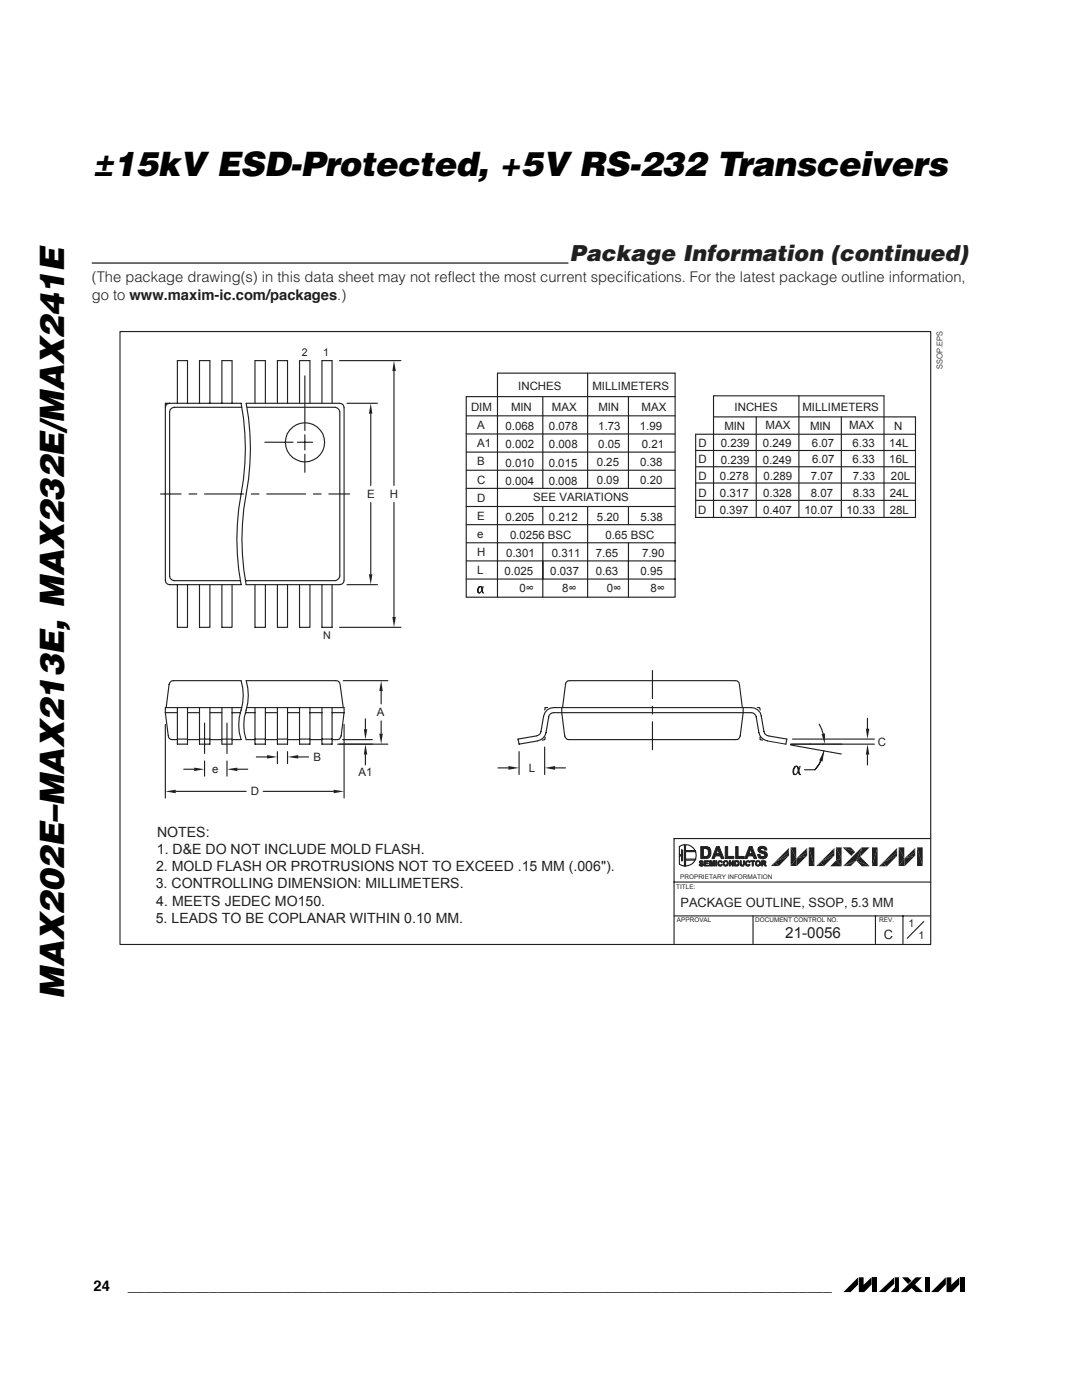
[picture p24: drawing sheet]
<svg xmlns="http://www.w3.org/2000/svg" width="216mm" height="279mm" viewBox="0 0 216 279" stroke-linecap="round" stroke-linejoin="round" font-family="sans-serif">
<defs><g id="words">
<g font-size="6.7">
<text x="18.4" y="35">±15kV ESD-Protected, +5V RS-232 Transceivers</text>
<text x="12.8" y="199.4" transform="rotate(-90 12.8 199.4)">MAX202E–MAX213E, MAX232E/MAX241E</text>
</g>
<text font-size="4.4" fill="#231f20" x="113.7" y="52.1">Package Information (continued)</text>
<text font-size="3" fill="#231f20" x="156.7" y="187.3">21-0056</text>
<g font-size="2.9" fill="#231f20">
<text x="18.3" y="56.3">(The package drawing(s) in this data sheet may not reflect the most current specifications. For the latest package outline information,</text>
<text x="18.3" y="59.9">go to www.maxim-ic.com/packages.)</text>
</g>
<g font-size="2.9">
<text x="18.7" y="257.7">24</text>
<text x="25.5" y="257.7">______________________________________________________________________________________</text>
</g>
<g font-size="2.8" fill="#231f20">
<text x="31.3" y="167">NOTES:</text>
<text x="31.1" y="173.8">2. MOLD FLASH OR PROTRUSIONS NOT TO EXCEED .15 MM (.006&quot;).</text>
<text x="31.3" y="170.4">1. D&amp;E DO NOT INCLUDE MOLD FLASH.</text>
<text x="31.1" y="177.3">3. CONTROLLING DIMENSION: MILLIMETERS.</text>
<text x="31.1" y="184.2">5. LEADS TO BE COPLANAR WITHIN 0.10 MM.</text>
<text x="31.2" y="180.8">4. MEETS JEDEC MO150.</text>
</g>
<g font-size="2.6" fill="#231f20">
<text x="135.8" y="181">PACKAGE OUTLINE, SSOP, 5.3 MM</text>
<text x="176.4" y="187.3">C</text>
</g>
<g font-size="2.3" fill="#231f20">
<text x="103.4" y="77.9">INCHES</text>
<text x="118.2" y="77.9">MILLIMETERS</text>
<text x="94" y="82">DIM</text>
<text x="102" y="82">MIN</text>
<text x="110.1" y="82">MAX</text>
<text x="119.4" y="82">MIN</text>
<text x="128" y="82">MAX</text>
<text x="146.6" y="82">INCHES</text>
<text x="160.1" y="82">MILLIMETERS</text>
<text x="95.2" y="89.3">A1</text>
<text x="95.2" y="85.6">A</text>
<text x="100.9" y="89.5">0.002</text>
<text x="100.9" y="85.8">0.068</text>
<text x="109.5" y="89.5">0.008</text>
<text x="109.5" y="85.9">0.078</text>
<text x="119.4" y="85.9">1.73</text>
<text x="119.4" y="89.5">0.05</text>
<text x="127.7" y="85.9">1.99</text>
<text x="128.1" y="89.5">0.21</text>
<text x="139.3" y="89.2">D</text>
<text x="143.8" y="89.3">0.239</text>
<text x="144.6" y="85.8">MIN</text>
<text x="152.2" y="89.3">0.249</text>
<text x="152.8" y="85.7">MAX</text>
<text x="161.6" y="85.8">MIN</text>
<text x="162" y="89.2">6.07</text>
<text x="169.5" y="85.7">MAX</text>
<text x="170.1" y="89.2">6.33</text>
<text x="177.5" y="89.2">14L</text>
<text x="178.4" y="85.8">N</text>
<text x="95.2" y="92.9">B</text>
<text x="100.9" y="93.1">0.010</text>
<text x="109.5" y="93.1">0.015</text>
<text x="119.1" y="93">0.25</text>
<text x="127.7" y="93">0.38</text>
<text x="139.3" y="92.5">D</text>
<text x="139.3" y="95.7">D</text>
<text x="143.7" y="95.8">0.278</text>
<text x="143.8" y="92.5">0.239</text>
<text x="152.2" y="92.5">0.249</text>
<text x="152.3" y="95.8">0.289</text>
<text x="161.8" y="95.8">7.07</text>
<text x="162.1" y="92.5">6.07</text>
<text x="170.1" y="92.5">6.33</text>
<text x="170.2" y="95.8">7.33</text>
<text x="177.5" y="92.4">16L</text>
<text x="177.8" y="95.8">20L</text>
<text x="73.2" y="99.3">E</text>
<text x="77.8" y="99.3">H</text>
<text x="95.2" y="96.5">C</text>
<text x="95.2" y="100.1">D</text>
<text x="100.9" y="96.7">0.004</text>
<text x="106.4" y="100.1">SEE VARIATIONS</text>
<text x="109.5" y="96.7">0.008</text>
<text x="119.1" y="96.7">0.09</text>
<text x="127.7" y="96.7">0.20</text>
<text x="139.3" y="99.1">D</text>
<text x="143.7" y="99.2">0.317</text>
<text x="152.3" y="99.2">0.328</text>
<text x="161.8" y="99.2">8.07</text>
<text x="170.2" y="99.2">8.33</text>
<text x="177.6" y="99.2">24L</text>
<text x="95.2" y="103.7">E</text>
<text x="95.2" y="107.4">e</text>
<text x="100.9" y="104">0.205</text>
<text x="101.8" y="107.6">0.0256 BSC</text>
<text x="109.5" y="104">0.212</text>
<text x="119.1" y="104">5.20</text>
<text x="120.8" y="107.6">0.65 BSC</text>
<text x="127.8" y="104">5.38</text>
<text x="139.3" y="102.6">D</text>
<text x="143.6" y="102.6">0.397</text>
<text x="152.3" y="102.6">0.407</text>
<text x="160.5" y="102.6">10.07</text>
<text x="168.9" y="102.6">10.33</text>
<text x="177.6" y="102.6">28L</text>
<text x="95.2" y="111">H</text>
<text x="101" y="111.2">0.301</text>
<text x="110.1" y="111.2">0.311</text>
<text x="118.9" y="111.2">7.65</text>
<text x="128.1" y="111.2">7.90</text>
<text x="95.2" y="114.6">L</text>
<text x="100.6" y="114.8">0.025</text>
<text x="103.6" y="118.2">0∞</text>
<text x="109.8" y="114.8">0.037</text>
<text x="112.2" y="118.2">8∞</text>
<text x="118.9" y="114.8">0.63</text>
<text x="121.1" y="118.2">0∞</text>
<text x="127.8" y="114.8">0.95</text>
<text x="129.8" y="118.2">8∞</text>
<text x="75.2" y="142.9">A</text>
<text x="175.2" y="148.8">C</text>
<text x="42.4" y="154.3">e</text>
<text x="62.5" y="151.8">B</text>
<text x="71.5" y="155">A1</text>
<text x="105.5" y="154">L</text>
<text x="50.1" y="158.7">D</text>
</g>
<g font-size="2.1" fill="#231f20">
<text x="60.2" y="71">2</text>
<text x="64.5" y="71">1</text>
<text x="64.5" y="127.4">N</text>
<text x="181.3" y="184.9">1</text>
<text x="183.3" y="187.4">1</text>
</g>
<text font-size="1.6" x="188.1" y="73.6" transform="rotate(-90 188.1 73.6)">SSOP.EPS</text>
<g font-size="1.3" fill="#231f20">
<text x="134.9" y="177.4">TITLE:</text>
<text x="135.7" y="175.3">PROPRIETARY INFORMATION</text>
<text x="135.1" y="184">APPROVAL</text>
<text x="150.7" y="184">DOCUMENT CONTROL NO.</text>
<text x="175.4" y="184">REV.</text>
</g>
</g></defs>
<path d="M171.2 254.9v1.5l-1.5 1.5h-1.4zM171.4 254.9h.9v1.5l1.6-1.5v1.5l-1.5 1.5h-1zM174.1 254.9h.9v3h-.9zM175.4 257.9l3-3v1.3l-1.7 1.7zM178.6 254.9h.8v3h-1.6l.8-1zM180 254.9h1.2l.7 .7-.7 .7zM179.7 257.9l3-3h1.2l-1.3 1.5 1.6 1.5h-1.5l-.8-.8-.9 .8zM184.5 254.9h1v3h-1zM188.7 254.9v1.4l-1.5 1.6h-1.4zM188.9 254.9h.9v1.5l1.6-1.5v1.4l-1.5 1.6h-1zM191.6 254.9h.9v3h-.9z" fill="#000"/>
<path d="M18.1 56.9h175.4v194.4h-175.4z" fill="#fff"/>
<path d="M134.5 176h51.2M185.7 167.4h-51.2v20.9M134.5 182.8h51.2M150.3 182.8v5.5M174.7 182.8v5.5M180.2 182.8v5.5M184.3 183.9l-3.3 3.4" fill="none" stroke="#231f20" stroke-width=".23"/>
<path d="M165.7 172.8h2.2" fill="none" stroke="#231f20" stroke-width=".2"/>
<g fill="#231f20">
<path d="M171.9 172.8h1.6z"/>
<path d="M176.2 172.1l.8 .8z"/>
<path d="M176.2 172.1l.7 .8h-1.1z"/>
<path d="M175.4 172.9l.8-.8-.4 .8z"/>
<path d="M154.6 172l.8 .8z"/>
<path d="M154.6 172l.7 .8h-1.1z"/>
<path d="M153.8 172.8l.8-.8-.4 .8z"/>
<path d="M163.7 172l.7 .8z"/>
<path d="M163.7 172l.6 .8h-1.1z"/>
<path d="M162.9 172.8l.8-.8-.5 .8z"/>
<path d="M169.7 172.8l1.2-1z"/>
<path d="M168.6 172.8l2.3-1-1.2 1z"/>
<path d="M168.2 172.8l2.7-1-2.3 1z"/>
<path d="M170.9 171.8l2.6 1h-1.6z"/>
<path d="M166.8 171.7l1.1 1.1h-2.2z"/>
<path d="M166.8 171.7l1.1-.4v1.5z"/>
<path d="M158.9 171.3l.1 1.5h-.1z"/>
<path d="M158.9 171.3v1.5h-1.1z"/>
<path d="M180.4 171.3l.1 1.5h-.1z"/>
<path d="M180.4 171.3v1.5h-1.1z"/>
<path d="M170.9 171.8l.8-.8 1.8 1.8z"/>
<path d="M176.2 172.1l2.8-1.3-2 2.1z"/>
<path d="M154.6 172l2.8-1.2-2 2z"/>
<path d="M158.9 171.3l2.2-.5-2.1 2z"/>
<path d="M163.7 172l2.8-1.2-2.1 2z"/>
<path d="M180.4 171.3l2.2-.5-2.1 2z"/>
<path d="M176.2 172.1l2.8-1.9v.6z"/>
<path d="M163.7 172l2.8-1.9v.7z"/>
<path d="M158.9 171.3l2.2-1.2v.7z"/>
<path d="M154.6 172l2.8-1.9v.7z"/>
<path d="M180.4 171.3l2.2-1.2v.7z"/>
<path d="M178.8 169.4l.2 .8-2.8 1.9z"/>
<path d="M158.9 171.3l1.9-1.9 .3 .7z"/>
<path d="M157.2 169.4l.2 .7-2.8 1.9z"/>
<path d="M163.7 172l2.6-2.6 .2 .7z"/>
<path d="M180.4 171.3l2-1.9 .2 .7z"/>
<path d="M179 169.2v1l-.2-.8z"/>
<path d="M157.2 169.4l.2-.2v.9z"/>
<path d="M166.5 169.2v.9l-.2-.7z"/>
<path d="M161.1 169.2v.9l-.3-.7z"/>
<path d="M182.4 169.4l.2-.2v.9z"/>
<path d="M166.8 169.1h1.1v2.2z"/>
<path d="M166.8 169.1l1.1 2.2-1.1 .4z"/>
<path d="M168.1 169.1l2.5 .9-.8 .8z"/>
<path d="M161.4 169.1h1.1v3.7z"/>
<path d="M161.4 169.1l1.1 3.7h-1.1z"/>
<path d="M157.8 169.1h1.1v2.2z"/>
<path d="M157.8 169.1l1.1 2.2-1.1 1.5z"/>
<path d="M175.1 169.1v3.7h-1.1z"/>
<path d="M174 169.1h1.1l-1.1 3.7z"/>
<path d="M168.1 169.1h1.6l.9 .9z"/>
<path d="M172 169.1h1.5l-1.8 1.9z"/>
<path d="M171.9 169.1l-.2 1.9z"/>
<path d="M171.9 169.1l-.2 1.9-.8 .8z"/>
<path d="M171.9 169.1l-1 2.7-2.7 1z"/>
<path d="M179.3 169.1h1.1v2.2z"/>
<path d="M179.3 169.1l1.1 2.2-1.1 1.5z"/>
<path d="M183 169.1h1.1v3.7z"/>
<path d="M183 169.1l1.1 3.7h-1.1z"/>
</g>
<g fill="none" stroke="#231f20" stroke-width=".23">
<path d="M60.8 75v10.9M108.3 79.2v18.3M117.3 74.5v23M125.4 79.2v18.3M134.7 79.2h-41.7v40h41.7v-44.7h-35.4v44.7M142.4 79h34v24.3M32 98.6h4.1M33 80.5h15.1a48.5 48.5 0 0 1 0 18.1 48.5 48.5 0 0 0 0 18.1h-14.3l-.4-.1-.3-.3-.1-.5zM33.8 80.5l-.4 .1-.3 .3-.1 .4M35.4 80.5v-8.5h2v8.5M37.7 98.6h1.6M39.8 80.5v-8.5h2.1v8.5"/>
<path d="M40.8 98.6h7.8M44.3 80.5v-8.5h2v8.5M48.2 81.3h-13.4l-.5 .1-.3 .4-.2 .4v32.8l.2 .4 .3 .3 .5 .2h13.2M49.1 80.5h18.7l.4 .1 .4 .3 .1 .4v34.5l-.1 .5-.4 .3-.4 .1h-18.7a48.5 48.5 0 0 1 0-18.1 48.5 48.5 0 0 0 0-18.1zM49.3 81.3h17.6l.7 .5 .2 .4v32.8l-.5 .7-.4 .2h-17.9M50.1 98.6h1.6M50.9 80.5v-8.5h2.1v8.5M52.8 88.3h5.7M53.2 98.6h7.8M55.4 80.5v-8.5h2v8.5M59.3 88.3h3.1M59.8 80.5v-8.5h2v8.5"/>
<path d="M60.8 86.8v3M60.8 90.7v3.6M62.5 98.6h1.6M64.2 80.5v-8.5h2.1v8.5M65.6 98.6h4.2M93 83h41.7M93 86.6h41.7M93 90.2h41.7M93 93.8h41.7M93 97.5h41.7M138.8 89.9h43.9M138.8 93.2h43.9"/>
<path d="M138.8 99.9h43.9M138.8 96.4h43.9M142.4 83.2h40.3v20.1h-43.9v-16.6h43.9M167.9 83.2v20.1M35.4 116.7v8.5h2v-8.5M39.8 116.7v8.5h2.1v-8.5M44.3 116.7v8.5h2v-8.5M50.9 116.7v8.5h2.1v-8.5M55.4 116.7v8.5h2v-8.5M59.8 116.7v8.5h2v-8.5M64.2 116.7v8.5h2.1v-8.5M93 108.3h41.7"/>
<path d="M93 111.9h41.7M93 115.6h41.7M93 101.1h41.7M93 104.7h41.7M95.8 117.1a.76 .76 0 0 0-.2 1.2l.5-.3 .3-.9M95.8 117.1l-.4 .4a.63 .63 0 0 0 .2 .8M95.8 117.1h.3l.3 1.2M95.9 117.1l.4 1.1 .2 .1M108.3 101.1v3.6M108.3 108.3v10.9M117.3 101.1v18.1M125.4 101.1v3.6"/>
<path d="M125.4 108.3v10.9M68.5 135.8h8.9M76.1 137.9v2.6M130.2 133.8v5.6M33 142.2l.7 5 .3 .4h1.4M33 142.2h2.4M33.2 141.2l.5-4.6 .5-.7 13.9-.1a11.6 11.6 0 0 1-.4 7.4l-.1 1.5 .1 1.5 .4 1.4h-1.8M35.4 141.2v7.3h2v-7.3M35.4 147.5h2M37.4 142.2h2.4M37.4 147.6h2.4M39.8 141.2v7.3h2.1v-7.3"/>
<path d="M39.8 147.5h2.1M40.8 144.3v6.1M41.9 142.2h2.4M41.9 147.6h2.4M44.3 141.2v7.3h2v-7.3M44.3 147.5h2M45.3 144.3v6.1M46.3 142.2h1.7M48.3 141.2h-15.3v1M49 142.2h1.9M49.3 141.2h19.4v1h-2.4M50.9 141.2v7.3h2.1v-7.3"/>
<path d="M50.9 147.5h2.1M53 142.2h2.4M53 147.6h2.4M55.4 141.2v7.3h2v-7.3M55.4 147.5h2M57.4 142.2h2.4M57.4 147.6h2.4M59.8 141.2v7.3h2v-7.3M59.8 147.5h2M61.8 142.2h2.4M61.8 147.6h2.4M64.2 141.2v7.3h2.1v-7.3"/>
<path d="M64.2 147.5h2.1M67.8 148.5h9.6M68.5 141.2l-.6-4.6-.1-.4-.4-.3-18.3-.1a11.6 11.6 0 0 1-.3 7.4l-.2 1.5 .2 1.5 .3 1.4h1.8M68.7 142.2l-.6 4.7-.2 .3-.3 .4h-1.3M76.1 143.9v2.5M108.8 147.1l-.1 .5-.5 .1M109.3 141.2h-.5l-.1 .5M112.1 141.2v1l.6 4.7 .5 .7h.3h33.8l.4-.7 .6-4.7v-1M112.3 141.2l.5-4.6 .1-.4 .4-.3 .4-.1 33.4 .1 .3 .3 .1 .4 .6 4.6M130.2 141v1.5M130.2 144v5.6M151.1 141.2h.5l.1 .5"/>
<path d="M151.6 147.1l.1 .5 .5 .1M153.1 147.9a2.15 2.15 0 0 1-1.7-1.7l-.5-3.1a1.02 1.02 0 0 0-1-.9h-39.4a1.02 1.02 0 0 0-1 .9l-.5 3.1a2.15 2.15 0 0 1-1.8 1.7l-3.6 .6-.2-1 3.7-.6 .7-.5 .7-3.5a2.03 2.03 0 0 1 2-1.7h39.4a2.03 2.03 0 0 1 2 1.7l.7 3.5 .7 .5 3.7 .6-.2 1M157.8 148.5h10.2M157.8 148.7l10.1 1.8M158.8 152.9a1.13 1.13 0 0 0-.5 1.6l.3 .1a1.9 1.9 0 0 0 1-1.7M158.8 152.9l-.4 .6a.85 .85 0 0 0 .2 1.1M158.8 152.9l.4 .1 .4 1.6M159 152.9l.5 1.6 .2 .1M135.6 169l1-.4v4.2l-1-.3v-1.7h.4v1h.2v-2.2h-.2v1h-.4zM136.8 171.7h1.9a2.18 2.18 0 0 1-1.9 1.1zM136.8 168.6a2.19 2.19 0 0 1 1.9 1.1h-1.9zM136.8 170h2l.1 .7-.1 .8h-2z"/>
<circle cx="60.9" cy="88.3" r="3.9"/>
</g>
<g fill="#231f20" stroke="#231f20" stroke-width=".2">
<path d="M140.6 169.3l1-.1a1.64 1.64 0 0 1 0 1.8l-1.2-.1h.6a.95 .95 0 0 0-.1-1.5z"/>
<path d="M139.8 169a2.11 2.11 0 0 1 1.7 .1l.1 .1-1.2 .1v1.6l1.2 .1-.3 .3h-1.5z"/>
<path d="M143 169h.5l-.6 1.4 .8 .4h-.9l-.3 .5h-.4z"/>
<path d="M143.5 169l1 2.3h-.6l-.2-.5-.8-.4h.6l-.3-.9z"/>
<path d="M144.7 169h.5v1.9h1.2v.4h-1.7z"/>
<path d="M146.8 169h.5v1.9h1.2v.4h-1.7z"/>
<path d="M149.5 169h.5l-.5 1.4 .8 .4h-1l-.2 .5h-.5z"/>
<path d="M150 169l1 2.3h-.5l-.2-.5-.8-.4h.6l-.3-.9z"/>
<path d="M151.2 170.5h.4l.2 .4 1.2 .1a1.02 1.02 0 0 1-1.1 .4 1.02 1.02 0 0 1-.7-.9z"/>
<path d="M151.3 169.3h.8l-.4 .2 .5 .4a.76 .76 0 0 1 .8 .3 .76 .76 0 0 1 0 .8h-.8l.3-.1 .1-.4-.6-.2a.73 .73 0 0 1-.7-1z"/>
<path d="M151.3 169.2a1 1 0 0 1 1.7 .4h-.5l-.1-.2-.3-.1z"/>
<path d="M139.5 172.5h.2l.1 .1 .5 .1a.47 .47 0 0 1-.8-.2z"/>
<path d="M139.6 171.9h.3l-.1 .2 .6 .3-.1 .3h-.4h.2v-.2l-.4-.2z"/>
<path d="M139.6 171.9a.47 .47 0 0 1 .8 .2z"/>
<path d="M140.6 171.8h.8v.1h-.6v.3h.5v.2h-.5v.3h.6v.1h-.8z"/>
<path d="M142.3 171.8h.3l-.2 .2-.2 .8h-.2z"/>
<path d="M142.4 172l.2-.2v1h-.2z"/>
<path d="M141.6 171.8h.3l-.1 1h-.2z"/>
<path d="M141.9 171.8l.2 .7-.1 .3-.2-.8z"/>
<path d="M142.8 171.8h.2v1h-.2z"/>
<path d="M143.3 172.7l.6-.1v-.1h.2l-.4 .4z"/>
<path d="M143.3 171.9h.4l-.3 .2 .1 .5 .2 .1-.4-.1z"/>
<path d="M143.3 171.9l.6-.1 .2 .3h-.2v-.1z"/>
<path d="M144.4 171.9h.4l-.3 .2v.4l.2 .2h.5a.57 .57 0 0 1-.8 0 .57 .57 0 0 1 0-.8z"/>
<path d="M144.6 171.8a.6 .6 0 0 1 .6 .2 .6 .6 0 0 1 0 .7h-.4l.3-.2v-.4l-.2-.2h-.5z"/>
<path d="M146.2 171.8h.2v1h-.2z"/>
<path d="M145.5 171.8h.2v1h-.2z"/>
<path d="M145.7 171.8l.5 .7v.3l-.5-.7z"/>
<path d="M146.9 171.9h.5l.1 .2-.1 .6h-.6h.3l.2-.2v-.4z"/>
<path d="M146.6 171.8l.8 .1h-.6v.8h.6l-.2 .1h-.6z"/>
<path d="M147.7 171.8h.2v.7l.2 .2-.4-.1z"/>
<path d="M148.3 171.8h.3v.7l-.3 .3h-.4l-.1-.1 .5-.1z"/>
<path d="M148.9 172.7h.3l.3-.2h.2l-.5 .4z"/>
<path d="M148.9 171.9h.3l-.2 .2v.5l.2 .1-.4-.1-.1-.3z"/>
<path d="M148.9 171.9l.5-.1 .3 .3h-.2l-.1-.1z"/>
<path d="M149.8 171.8h.8v.1h-.3v.9h-.2v-.9h-.3z"/>
<path d="M150.8 171.9h.5a.38 .38 0 0 0-.4 .4 .38 .38 0 0 0 .4 .4h.3a.57 .57 0 0 1-.7 0 .57 .57 0 0 1-.1-.8z"/>
<path d="M150.8 171.9a.57 .57 0 0 1 .9 0 .57 .57 0 0 1-.1 .8h-.3h.1l.1-.2-.1-.6z"/>
<path d="M152.2 172.4h.3l.4 .4h-.2z"/>
<path d="M152.3 171.9h.5v.3l-.6 .1 .4-.1v-.2z"/>
<path d="M152 171.8h.6l.2 .1h-.6v.4h.6l-.6 .1v.4h-.2z"/>
</g>
<path d="M153.1 147.8l3.7 .7M161.7 148.5h.1" fill="none" stroke="#231f20" stroke-width=".2"/>
<g fill="#231f20">
<path d="M76.1 135.8l.3 2.1h-.7z"/>
<path d="M75.7 146.4h.7l-.3 2.1z"/>
</g>
<path d="M33 144.6v14.7M35.1 157.9h14M52.5 157.9h14.1M68.7 144.6v14.7" fill="none" stroke="#231f20" stroke-width=".23"/>
<g fill="#231f20">
<path d="M66.6 157.6l2.1 .3-2.1 .4z"/>
<path d="M33 157.9l2.1-.3v.7z"/>
</g>
<path d="M36.7 153.5h2M40.8 151.9v3M45.3 151.9v3M47.4 153.5h2" fill="none" stroke="#231f20" stroke-width=".23"/>
<g fill="#231f20">
<path d="M45.3 153.5l2.1-.3v.7z"/>
<path d="M38.7 153.2l2.1 .3-2.1 .4z"/>
</g>
<path d="M67.4 148.5h6.9M68.3 147.6h6M72.9 143.5v2M72.9 150.6v2.1" fill="none" stroke="#231f20" stroke-width=".23"/>
<g fill="#231f20">
<path d="M72.6 145.5h.7l-.4 2.1z"/>
<path d="M72.9 148.5l.4 2.1h-.7z"/>
</g>
<path d="M99.4 153.2h2M103.6 150v4.6M108.7 149.1v5.5M110.8 153.2h2" fill="none" stroke="#231f20" stroke-width=".23"/>
<g fill="#231f20">
<path d="M101.4 152.9l2.2 .3-2.2 .4z"/>
<path d="M108.7 153.2l2.1-.3v.7z"/>
</g>
<path d="M157.9 148.5h16.6M158.1 147.5h16.4M173.1 143.3v2.1M173.1 150.6v2.1" fill="none" stroke="#231f20" stroke-width=".23"/>
<g fill="#231f20">
<path d="M172.8 145.4h.7l-.4 2.1z"/>
<path d="M173.1 148.5l.4 2.1h-.7z"/>
</g>
<path d="M67.8 72h12.2M78.6 74v22.9M78.6 100.3v22.8M67.8 125.2h12.2" fill="none" stroke="#231f20" stroke-width=".23"/>
<g fill="#231f20">
<path d="M78.6 72l.4 2h-.7z"/>
<path d="M78.3 123.1h.7l-.4 2.1z"/>
</g>
<path d="M69.2 80.5h6.1M74 82.6v14.3M69.2 116.7h6.1M74 100.3v14.3" fill="none" stroke="#231f20" stroke-width=".23"/>
<g fill="#231f20">
<path d="M74 80.5l.3 2.1h-.7z"/>
<path d="M73.6 114.6h.7l-.3 2.1z"/>
</g>
<path d="M163.5 144.5l.8 1.9M163.8 151.9l-1.1 1.7M164.4 149.8l-.4 1.4-.5 1.3-.9 1.1h-2.1" fill="none" stroke="#231f20" stroke-width=".23"/>
<g fill="#231f20">
<path d="M164.4 149.8l-.3 2.2-.6-.2z"/>
<path d="M163.9 146.5l.7-.1v2.1z"/>
</g>
<path d="M142.4 79v24.3M159.4 79v24.3M150.9 83.2v20.1M51.1 151.1h2.2M55.4 150v2.4M57.4 150v2.4M59.5 151.1h2.1" fill="none" stroke="#231f20" stroke-width=".23"/>
<g fill="#231f20">
<path d="M53.3 150.7l2.1 .4-2.1 .3z"/>
<path d="M57.4 151.1l2.1-.4v.7z"/>
</g>
<path d="M23.9 66.2h161.8v122.3h-161.8z" fill="none" stroke="#231f20" stroke-width=".23"/>
<path d="M18.3 52.5h95.1" fill="none" stroke="#231f20" stroke-width=".26"/>
<use href="#words"/>
</svg>
